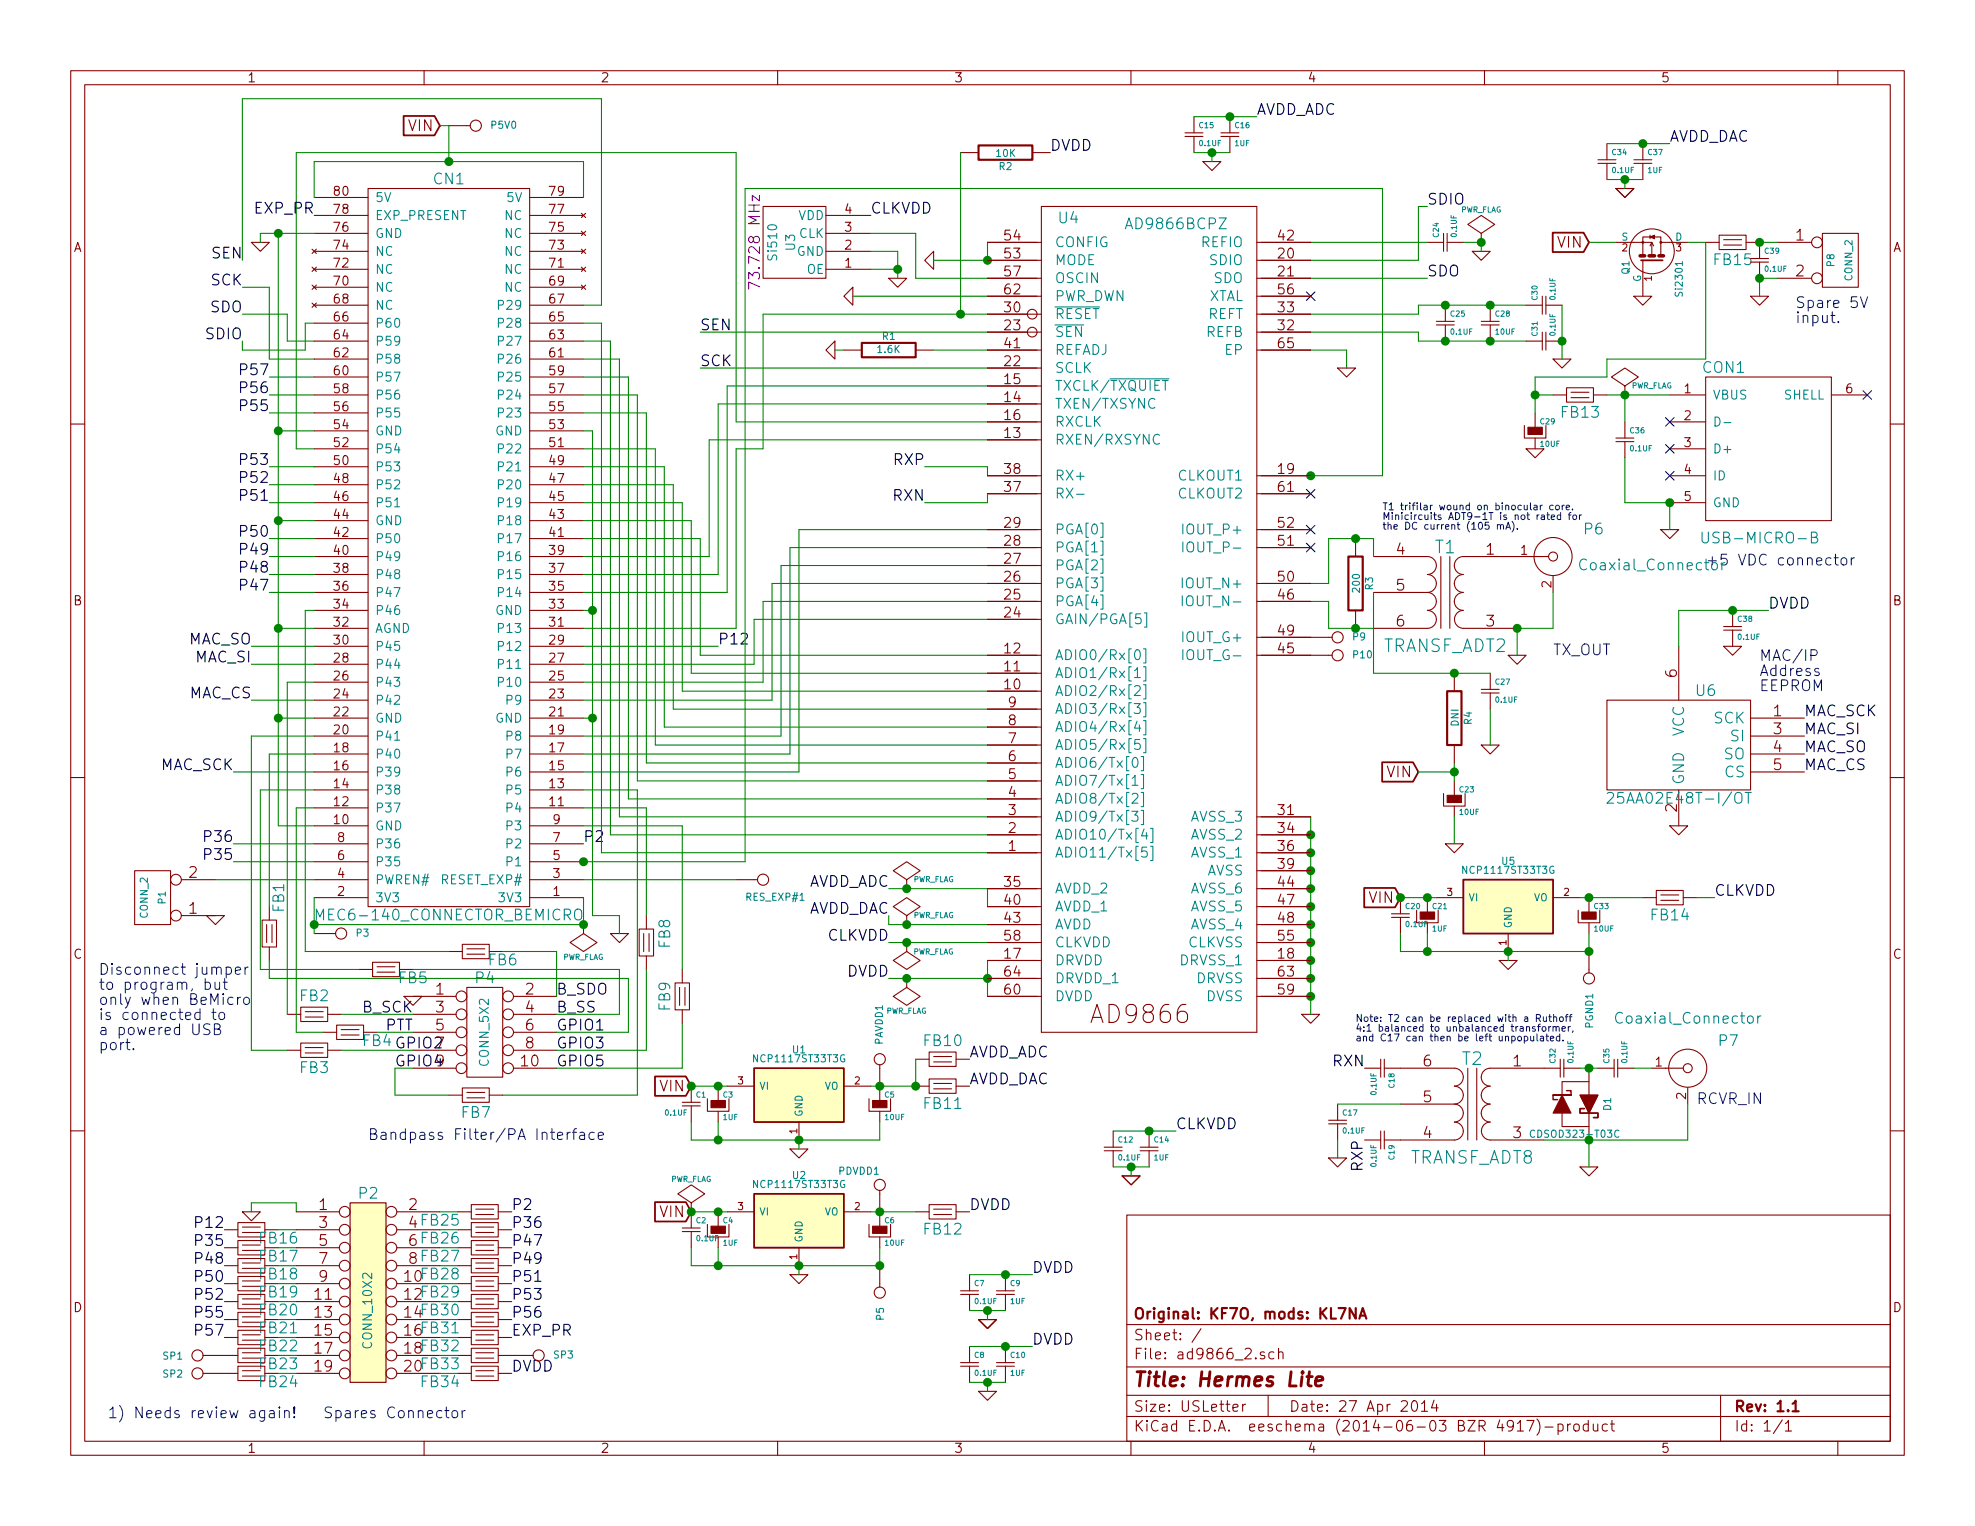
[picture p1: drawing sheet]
<svg xmlns="http://www.w3.org/2000/svg" width="279mm" height="216mm" viewBox="0 0 279 216" stroke-linecap="round" stroke-linejoin="round" font-family="sans-serif">
<defs><g id="words">
<text font-size="3.5" fill="#840000" x="154.8" y="144.8">AD9866</text>
<text font-size="2.8" fill="#840000" x="160.4" y="196.2">Title: Hermes Lite</text>
<g font-size="2.5" fill="#008484">
<text x="203" y="78.3">T1</text>
<text x="195.5" y="92.3">TRANSF_ADT2</text>
<text x="206.8" y="150.7">T2</text>
<text x="199.3" y="164.6">TRANSF_ADT8</text>
</g>
<g font-size="2.1">
<text x="177.8" y="16.3">AVDD_ADC</text>
<text x="148.6" y="21.3">DVDD</text>
<text x="236.2" y="20.1">AVDD_DAC</text>
<text x="201.9" y="29">SDIO</text>
<text x="36.1" y="30.2">EXP_PR</text>
<text x="123.2" y="30.2">CLKVDD</text>
<text x="29.8" y="40.4">SCK</text>
<text x="29.9" y="36.6">SEN</text>
<text x="201.9" y="39.1">SDO</text>
<text x="29.7" y="44.2">SDO</text>
<text x="99.1" y="46.7">SEN</text>
<text x="29.1" y="48">SDIO</text>
<text x="34.3" y="53.1">P57</text>
<text x="99.1" y="51.8">SCK</text>
<text x="34.3" y="58.2">P55</text>
<text x="34.3" y="55.6">P56</text>
<text x="34.3" y="65.8">P53</text>
<text x="126.4" y="65.8">RXP</text>
<text x="34.3" y="70.9">P51</text>
<text x="34.3" y="68.3">P52</text>
<text x="126.3" y="70.9">RXN</text>
<text x="34.3" y="75.9">P50</text>
<text x="34.3" y="83.6">P47</text>
<text x="34.3" y="81">P48</text>
<text x="34.3" y="78.5">P49</text>
<text x="250.2" y="86.1">DVDD</text>
<text x="26.5" y="91.2">MAC_SO</text>
<text x="27.5" y="93.7">MAC_SI</text>
<text x="101.6" y="91.2">P12</text>
<text x="26.6" y="98.8">MAC_CS</text>
<text x="255.3" y="101.3">MAC_SCK</text>
<text x="255.3" y="103.9">MAC_SI</text>
<text x="255.3" y="106.4">MAC_SO</text>
<text x="22.5" y="109">MAC_SCK</text>
<text x="255.3" y="109">MAC_CS</text>
<text x="29.2" y="119.1">P36</text>
<text x="82.5" y="119.1">P2</text>
<text x="29.2" y="121.7">P35</text>
<text x="113.9" y="125.5">AVDD_ADC</text>
<text x="113.9" y="129.3">AVDD_DAC</text>
<text x="242.6" y="126.7">CLKVDD</text>
<text x="116.9" y="133.1">CLKVDD</text>
<text x="51.2" y="143.3">B_SCK</text>
<text x="78.7" y="143.3">B_SS</text>
<text x="78.7" y="140.7">B_SDO</text>
<text x="119.7" y="138.2">DVDD</text>
<text x="54.4" y="145.8">PTT</text>
<text x="78.7" y="145.8">GPIO1</text>
<text x="78.7" y="148.3">GPIO3</text>
<text x="137.2" y="149.6">AVDD_ADC</text>
<text x="78.7" y="150.9">GPIO5</text>
<text x="137.2" y="153.4">AVDD_DAC</text>
<text x="188.6" y="150.9">RXN</text>
<text x="166.4" y="159.8">CLKVDD</text>
<text x="192.8" y="165.7" transform="rotate(-90 192.8 165.7)">RXP</text>
<text x="28" y="173.7">P12</text>
<text x="72.4" y="171.2">P2</text>
<text x="72.4" y="173.7">P36</text>
<text x="137.2" y="171.2">DVDD</text>
<text x="28" y="176.3">P35</text>
<text x="28" y="178.8">P48</text>
<text x="72.4" y="176.3">P47</text>
<text x="72.4" y="178.8">P49</text>
<text x="28" y="181.4">P50</text>
<text x="28" y="183.9">P52</text>
<text x="72.4" y="181.4">P51</text>
<text x="72.4" y="183.9">P53</text>
<text x="146" y="180.1">DVDD</text>
<text x="28" y="186.4">P55</text>
<text x="28" y="189">P57</text>
<text x="72.4" y="186.4">P56</text>
<text x="72.4" y="189">EXP_PR</text>
<text x="146" y="190.2">DVDD</text>
<text x="72.4" y="194.1">DVDD</text>
</g>
<g font-size="2.1" fill="#840000">
<text x="57.8" y="18.5">VIN</text>
<text x="220.3" y="35.1">VIN</text>
<text x="254.1" y="34">1</text>
<text x="254.1" y="39.1">2</text>
<text x="197.5" y="78.5">4</text>
<text x="197.5" y="83.6">5</text>
<text x="210.2" y="78.5">1</text>
<text x="197.5" y="88.6">6</text>
<text x="210.2" y="88.6">3</text>
<text x="237.2" y="95.8" transform="rotate(-90 237.2 95.8)">6</text>
<text x="250.9" y="101.3">1</text>
<text x="250.9" y="103.9">3</text>
<text x="250.9" y="106.4">4</text>
<text x="196.2" y="110">VIN</text>
<text x="250.9" y="109">5</text>
<text x="237.2" y="114.9" transform="rotate(-90 237.2 114.9)">2</text>
<text x="26.7" y="124.2">2</text>
<text x="26.7" y="129.3">1</text>
<text x="193.7" y="127.8">VIN</text>
<text x="61.6" y="140.7">1</text>
<text x="61.6" y="143.3">3</text>
<text x="74.3" y="140.7">2</text>
<text x="74.3" y="143.3">4</text>
<text x="61.6" y="145.8">5</text>
<text x="74.3" y="145.8">6</text>
<text x="74.3" y="148.3">8</text>
<text x="73.8" y="150.9">10</text>
<text x="93.3" y="154.4">VIN</text>
<text x="201.3" y="156">5</text>
<text x="201.3" y="150.9">6</text>
<text x="214" y="150.9">1</text>
<text x="201.3" y="161">4</text>
<text x="214" y="161">3</text>
<text x="45.1" y="171.2">1</text>
<text x="45.1" y="173.7">3</text>
<text x="57.8" y="171.2">2</text>
<text x="57.8" y="173.7">4 FB25</text>
<text x="93.3" y="172.2">VIN</text>
<text x="45.1" y="176.3">5</text>
<text x="45.1" y="178.8">7</text>
<text x="57.8" y="176.3">6 FB26</text>
<text x="57.8" y="178.8">8 FB27</text>
<text x="44.6" y="183.9">11</text>
<text x="45.1" y="181.4">9</text>
<text x="57.3" y="181.4">10FB28</text>
<text x="57.3" y="183.9">12FB29</text>
<text x="44.6" y="186.4">13</text>
<text x="44.6" y="189">15</text>
<text x="44.6" y="191.5">17</text>
<text x="57.3" y="186.4">14FB30</text>
<text x="57.3" y="189">16FB31</text>
<text x="160.4" y="189.6">Sheet: /</text>
<text x="160.4" y="186.6">Original: KF7O, mods: KL7NA</text>
<text x="44.6" y="194.1">19</text>
<text x="160.4" y="192.3">File: ad9866_2.sch</text>
<text x="160.4" y="202.5">KiCad E.D.A. eeschema (2014-06-03 BZR 4917)-product</text>
<text x="160.4" y="199.7">Size: USLetter</text>
<text x="182.4" y="199.7">Date: 27 Apr 2014</text>
<text x="245.4" y="199.7">Rev: 1.1</text>
<text x="245.4" y="202.5">Id: 1/1</text>
</g>
<g font-size="2.1" fill="#008484">
<text x="61.4" y="26.1">CN1</text>
<text x="149.8" y="31.6">U4</text>
<text x="159.6" y="32.4">AD9866BCPZ</text>
<text x="242.5" y="37.5">FB15</text>
<text x="240.9" y="52.8">CON1</text>
<text x="220.9" y="59.1">FB13</text>
<text x="224.1" y="75.6">P6</text>
<text x="241.7" y="76.9">USB-MICRO-B</text>
<text x="224" y="80.7">Coaxial_Connector</text>
<text x="241.3" y="80">+5 VDC connector</text>
<text x="240" y="98.5">U6</text>
<text x="238.3" y="104.3" transform="rotate(-90 238.3 104.3)">VCC</text>
<text x="242.4" y="102.4">SCK</text>
<text x="243.8" y="107.4">SO</text>
<text x="244.9" y="104.9">SI</text>
<text x="228.7" y="113.7">25AA02E48T-I/OT</text>
<text x="238.3" y="111" transform="rotate(-90 238.3 111)">GND</text>
<text x="243.9" y="110">CS</text>
<text x="40.2" y="129" transform="rotate(-90 40.2 129)">FB1</text>
<text x="45.4" y="130.2">MEC6-140_CONNECTOR_BEMICRO</text>
<text x="233.6" y="130.2">FB14</text>
<text x="69.1" y="136.6">FB6</text>
<text x="94.8" y="134.1" transform="rotate(-90 94.8 134.1)">FB8</text>
<text x="42.4" y="141.7">FB2</text>
<text x="56.4" y="139.1">FB5</text>
<text x="67.3" y="139.1">P4</text>
<text x="94.8" y="143" transform="rotate(-90 94.8 143)">FB9</text>
<text x="51.3" y="148">FB4 GPIO27</text>
<text x="130.8" y="148">FB10</text>
<text x="229.1" y="144.8">Coaxial_Connector</text>
<text x="243.2" y="148">P7</text>
<text x="42.4" y="151.8">FB3</text>
<text x="65.3" y="158.2">FB7</text>
<text x="130.8" y="156.9">FB11</text>
<text x="50.8" y="169.6">P2</text>
<text x="130.8" y="174.7">FB12</text>
<text x="36.8" y="181">FB18</text>
<text x="36.8" y="186.1">FB20</text>
<text x="36.8" y="193.7">FB23</text>
<text x="57.3" y="194.1">20FB33</text>
</g>
<text font-size="2.1" fill="#840084" x="107.5" y="40" transform="rotate(-90 107.5 40)">73.728 MHz</text>
<g font-size="2.1" fill="#0000c2">
<text x="254" y="43.6">Spare 5V</text>
<text x="254" y="45.7">input.</text>
<text x="219.7" y="92.7">TX_OUT</text>
<text x="248.9" y="93.5">MAC/IP</text>
<text x="248.9" y="95.7">Address</text>
<text x="248.9" y="97.8">EEPROM</text>
<text x="14" y="137.9">Disconnect jumper</text>
<text x="14" y="140.1">to program, but</text>
<text x="14" y="142.2">only when BeMicro</text>
<text x="14" y="144.3">is connected to</text>
<text x="14" y="146.5">a powered USB</text>
<text x="14" y="148.6">port.</text>
<text x="52.1" y="161.3">Bandpass Filter/PA Interface</text>
<text x="240" y="156.2">RCVR_IN</text>
<text x="15.2" y="200.7">1) Needs review again!</text>
<text x="45.7" y="200.7">Spares Connector</text>
</g>
<g font-size="2.1" fill="#008400">
<text x="55.9" y="150.9">GPIO49</text>
<text x="36.8" y="175.9">FB16</text>
<text x="36.8" y="178.5">FB17</text>
<text x="36.8" y="183.6">FB19</text>
<text x="36.8" y="188.6">FB21</text>
<text x="36.8" y="191.2">FB22</text>
<text x="57.3" y="191.5">18FB32</text>
<text x="36.8" y="196.3">FB24</text>
<text x="59.6" y="196.3">FB34</text>
</g>
<g font-size="1.9" fill="#840000">
<text x="142.1" y="34">54</text>
<text x="180.8" y="34">42</text>
<text x="142.1" y="41.7">62</text>
<text x="142.1" y="36.6">53</text>
<text x="142.1" y="39.1">57</text>
<text x="180.8" y="36.6">20</text>
<text x="180.8" y="39.1">21</text>
<text x="180.8" y="41.7">56</text>
<text x="142.1" y="44.2">30</text>
<text x="142.1" y="46.7">23</text>
<text x="180.8" y="46.7">32</text>
<text x="180.8" y="44.2">33</text>
<text x="142.1" y="49.3">41</text>
<text x="142.1" y="51.8">22</text>
<text x="180.8" y="49.3">65</text>
<text x="142.1" y="56.9">14</text>
<text x="142.1" y="54.4">15</text>
<text x="142.1" y="59.4">16</text>
<text x="142.1" y="62">13</text>
<text x="142.1" y="69.6">37</text>
<text x="142.1" y="67.1">38</text>
<text x="180.8" y="69.6">61</text>
<text x="180.8" y="67.1">19</text>
<text x="142.1" y="77.2">28</text>
<text x="142.1" y="74.7">29</text>
<text x="180.8" y="77.2">51</text>
<text x="180.8" y="74.7">52</text>
<text x="142.1" y="82.3">26</text>
<text x="142.1" y="79.8">27</text>
<text x="180.8" y="82.3">50</text>
<text x="142.1" y="87.4">24</text>
<text x="142.1" y="84.8">25</text>
<text x="180.8" y="84.8">46</text>
<text x="180.8" y="89.9">49</text>
<text x="142.1" y="95">11</text>
<text x="142.1" y="92.5">12</text>
<text x="180.8" y="92.5">45</text>
<text x="142.1" y="97.5">10</text>
<text x="142.7" y="100.1">9</text>
<text x="142.7" y="107.7">6</text>
<text x="142.7" y="105.2">7</text>
<text x="142.7" y="102.6">8</text>
<text x="142.7" y="112.8">4</text>
<text x="142.7" y="110.2">5</text>
<text x="142.7" y="117.9">2</text>
<text x="142.7" y="115.3">3</text>
<text x="180.8" y="115.3">31</text>
<text x="180.8" y="117.9">34</text>
<text x="142.1" y="125.5">35</text>
<text x="142.7" y="120.4">1</text>
<text x="180.8" y="125.5">44</text>
<text x="180.8" y="120.4">36</text>
<text x="180.8" y="122.9">39</text>
<text x="142.1" y="128">40</text>
<text x="142.1" y="130.6">43</text>
<text x="180.8" y="128">47</text>
<text x="180.8" y="130.6">48</text>
<text x="142.1" y="135.6">17</text>
<text x="142.1" y="133.1">58</text>
<text x="180.8" y="133.1">55</text>
<text x="180.8" y="135.6">18</text>
<text x="142.1" y="140.7">60</text>
<text x="142.1" y="138.2">64</text>
<text x="180.8" y="138.2">63</text>
<text x="180.8" y="140.7">59</text>
</g>
<g font-size="1.9" fill="#008484">
<text x="149.3" y="35">CONFIG</text>
<text x="169.9" y="35">REFIO</text>
<text x="149.3" y="37.5">MODE</text>
<text x="149.3" y="40.1">OSCIN</text>
<text x="171.1" y="37.5">SDIO</text>
<text x="171.7" y="40.1">SDO</text>
<text x="149.3" y="45.1">RESET</text>
<text x="149.3" y="42.6">PWR_DWN</text>
<text x="149.3" y="47.7">SEN</text>
<text x="170.6" y="47.7">REFB</text>
<text x="170.8" y="45.1">REFT</text>
<text x="170.8" y="42.6">XTAL</text>
<text x="149.3" y="50.2">REFADJ</text>
<text x="149.3" y="52.8">SCLK</text>
<text x="173.3" y="50.2">EP</text>
<text x="149.3" y="57.8">TXEN/TXSYNC</text>
<text x="149.3" y="55.3">TXCLK/TXQUIET</text>
<text x="149.3" y="62.9">RXEN/RXSYNC</text>
<text x="149.3" y="60.4">RXCLK</text>
<text x="149.3" y="70.5">RX-</text>
<text x="149.3" y="68">RX+</text>
<text x="166.7" y="70.5">CLKOUT2</text>
<text x="166.7" y="68">CLKOUT1</text>
<text x="149.3" y="75.6">PGA[0]</text>
<text x="167.7" y="75.6">IOUT_P+</text>
<text x="149.3" y="83.2">PGA[3]</text>
<text x="149.3" y="80.7">PGA[2]</text>
<text x="149.3" y="78.2">PGA[1]</text>
<text x="167.6" y="83.2">IOUT_N+</text>
<text x="168.2" y="78.2">IOUT_P-</text>
<text x="149.3" y="88.3">GAIN/PGA[5]</text>
<text x="149.3" y="85.8">PGA[4]</text>
<text x="168.1" y="85.8">IOUT_N-</text>
<text x="149.3" y="95.9">ADIO1/Rx[1]</text>
<text x="149.3" y="93.4">ADIO0/Rx[0]</text>
<text x="167.5" y="90.9">IOUT_G+</text>
<text x="168" y="93.4">IOUT_G-</text>
<text x="149.3" y="101">ADIO3/Rx[3]</text>
<text x="149.3" y="98.5">ADIO2/Rx[2]</text>
<text x="149.3" y="106.1">ADIO5/Rx[5]</text>
<text x="149.3" y="103.6">ADIO4/Rx[4]</text>
<text x="149.3" y="113.7">ADIO8/Tx[2]</text>
<text x="149.3" y="111.2">ADIO7/Tx[1]</text>
<text x="149.3" y="108.6">ADIO6/Tx[0]</text>
<text x="149.3" y="118.8">ADIO10/Tx[4]</text>
<text x="149.3" y="116.3">ADIO9/Tx[3]</text>
<text x="168.4" y="116.3">AVSS_3</text>
<text x="168.4" y="118.8">AVSS_2</text>
<text x="149.3" y="121.3">ADIO11/Tx[5]</text>
<text x="168.4" y="121.3">AVSS_1</text>
<text x="170.6" y="123.9">AVSS</text>
<text x="149.3" y="129">AVDD_1</text>
<text x="149.3" y="131.5">AVDD</text>
<text x="149.3" y="126.4">AVDD_2</text>
<text x="168.4" y="126.4">AVSS_6</text>
<text x="168.4" y="129">AVSS_5</text>
<text x="168.4" y="131.5">AVSS_4</text>
<text x="149.3" y="136.6">DRVDD</text>
<text x="149.3" y="134">CLKVDD</text>
<text x="167" y="136.6">DRVSS_1</text>
<text x="168" y="134">CLKVSS</text>
<text x="149.3" y="141.7">DVDD</text>
<text x="149.3" y="139.1">DRVDD_1</text>
<text x="169.2" y="139.1">DRVSS</text>
<text x="170.6" y="141.7">DVSS</text>
</g>
<g font-size="1.8" fill="#840000">
<text x="35" y="11.6">1</text>
<text x="85" y="11.6">2</text>
<text x="135" y="11.6">3</text>
<text x="185" y="11.6">4</text>
<text x="235" y="11.6">5</text>
<text x="47.3" y="27.7">80</text>
<text x="77.8" y="27.7">79</text>
<text x="10.4" y="35.6">A</text>
<text x="47.3" y="35.3">74</text>
<text x="47.3" y="32.8">76</text>
<text x="47.3" y="30.2">78</text>
<text x="77.8" y="35.3">73</text>
<text x="77.8" y="32.8">75</text>
<text x="77.8" y="30.2">77</text>
<text x="119.5" y="35.3">2</text>
<text x="119.5" y="32.8">3</text>
<text x="119.5" y="30.2">4</text>
<text x="267.8" y="35.6">A</text>
<text x="47.3" y="40.4">70</text>
<text x="47.3" y="37.8">72</text>
<text x="77.8" y="37.8">71</text>
<text x="77.8" y="40.4">69</text>
<text x="119.5" y="37.8">1</text>
<text x="47.3" y="45.5">66</text>
<text x="47.3" y="42.9">68</text>
<text x="77.8" y="45.5">65</text>
<text x="77.8" y="42.9">67</text>
<text x="47.3" y="53.1">60</text>
<text x="47.3" y="50.5">62</text>
<text x="47.3" y="48">64</text>
<text x="77.8" y="50.5">61</text>
<text x="77.8" y="48">63</text>
<text x="77.8" y="53.1">59</text>
<text x="47.3" y="58.2">56</text>
<text x="47.3" y="55.6">58</text>
<text x="77.8" y="58.2">55</text>
<text x="77.8" y="55.6">57</text>
<text x="238.3" y="55.6">1</text>
<text x="238.3" y="59.4">2</text>
<text x="261.1" y="55.6">6</text>
<text x="47.3" y="65.8">50</text>
<text x="47.3" y="63.2">52</text>
<text x="47.3" y="60.7">54</text>
<text x="77.8" y="63.2">51</text>
<text x="77.8" y="60.7">53</text>
<text x="77.8" y="65.8">49</text>
<text x="238.3" y="63.2">3</text>
<text x="47.3" y="70.9">46</text>
<text x="47.3" y="68.3">48</text>
<text x="77.8" y="70.9">45</text>
<text x="77.8" y="68.3">47</text>
<text x="238.3" y="67.1">4</text>
<text x="238.3" y="70.9">5</text>
<text x="47.3" y="75.9">42</text>
<text x="47.3" y="73.4">44</text>
<text x="77.8" y="75.9">41</text>
<text x="77.8" y="73.4">43</text>
<text x="47.3" y="78.5">40</text>
<text x="47.3" y="83.6">36</text>
<text x="47.3" y="81">38</text>
<text x="77.8" y="83.6">35</text>
<text x="77.8" y="81">37</text>
<text x="77.8" y="78.5">39</text>
<text x="215.1" y="78.5">1</text>
<text x="219.5" y="83.1" transform="rotate(-90 219.5 83.1)">2</text>
<text x="10.4" y="85.6">B</text>
<text x="47.3" y="88.6">32</text>
<text x="47.3" y="86.1">34</text>
<text x="77.8" y="88.6">31</text>
<text x="77.8" y="86.1">33</text>
<text x="267.8" y="85.6">B</text>
<text x="47.3" y="91.2">30</text>
<text x="47.3" y="93.7">28</text>
<text x="77.8" y="93.7">27</text>
<text x="77.8" y="91.2">29</text>
<text x="47.3" y="101.3">22</text>
<text x="47.3" y="98.8">24</text>
<text x="47.3" y="96.3">26</text>
<text x="77.8" y="101.3">21</text>
<text x="77.8" y="98.8">23</text>
<text x="77.8" y="96.3">25</text>
<text x="47.3" y="103.9">20</text>
<text x="47.3" y="106.4">18</text>
<text x="77.8" y="106.4">17</text>
<text x="77.8" y="103.9">19</text>
<text x="47.3" y="111.5">14</text>
<text x="47.3" y="109">16</text>
<text x="77.8" y="111.5">13</text>
<text x="77.8" y="109">15</text>
<text x="47.3" y="116.6">10</text>
<text x="47.3" y="114">12</text>
<text x="47.8" y="119.1">8</text>
<text x="77.8" y="114">11</text>
<text x="78.3" y="119.1">7</text>
<text x="78.3" y="116.6">9</text>
<text x="47.8" y="124.2">4</text>
<text x="47.8" y="121.7">6</text>
<text x="78.3" y="124.2">3</text>
<text x="78.3" y="121.7">5</text>
<text x="47.8" y="126.7">2</text>
<text x="78.3" y="126.7">1</text>
<text x="10.4" y="135.6">C</text>
<text x="267.8" y="135.6">C</text>
<text x="234.2" y="150.9">1</text>
<text x="238.5" y="155.5" transform="rotate(-90 238.5 155.5)">2</text>
<text x="10.4" y="185.6">D</text>
<text x="267.8" y="185.6">D</text>
<text x="35" y="205.5">1</text>
<text x="85" y="205.5">2</text>
<text x="135" y="205.5">3</text>
<text x="185" y="205.5">4</text>
<text x="235" y="205.5">5</text>
</g>
<g font-size="1.8" fill="#008484">
<text x="53.1" y="28.6">5V</text>
<text x="71.8" y="28.6">5V</text>
<text x="53.1" y="33.7">GND</text>
<text x="53.1" y="31.1">EXP_PRESENT</text>
<text x="71.3" y="33.7">NC</text>
<text x="71.3" y="31.1">NC</text>
<text x="112.5" y="35.4" transform="rotate(-90 112.5 35.4)">U3</text>
<text x="112.9" y="31.1">VDD</text>
<text x="113" y="33.7">CLK</text>
<text x="53.1" y="41.3">NC</text>
<text x="53.1" y="38.7">NC</text>
<text x="53.1" y="36.2">NC</text>
<text x="71.3" y="38.7">NC</text>
<text x="71.3" y="36.2">NC</text>
<text x="71.3" y="41.3">NC</text>
<text x="109.9" y="36.6" transform="rotate(-90 109.9 36.6)">Si510</text>
<text x="112.6" y="36.2">GND</text>
<text x="114" y="38.7">OE</text>
<text x="53.1" y="46.4">P60</text>
<text x="53.1" y="43.8">NC</text>
<text x="70.8" y="46.4">P28</text>
<text x="70.8" y="43.8">P29</text>
<text x="53.1" y="54">P57</text>
<text x="53.1" y="51.4">P58</text>
<text x="53.1" y="48.9">P59</text>
<text x="70.8" y="51.4">P26</text>
<text x="70.8" y="48.9">P27</text>
<text x="70.8" y="54">P25</text>
<text x="53.1" y="59.1">P55</text>
<text x="53.1" y="56.5">P56</text>
<text x="70.8" y="59.1">P23</text>
<text x="70.8" y="56.5">P24</text>
<text x="242.3" y="56.5">VBUS</text>
<text x="252.3" y="56.5">SHELL</text>
<text x="53.1" y="64.1">P54</text>
<text x="53.1" y="61.6">GND</text>
<text x="70" y="61.6">GND</text>
<text x="70.8" y="64.1">P22</text>
<text x="242.3" y="64.1">D+</text>
<text x="53.1" y="66.7">P53</text>
<text x="53.1" y="71.8">P51</text>
<text x="53.1" y="69.2">P52</text>
<text x="70.8" y="71.8">P19</text>
<text x="70.8" y="69.2">P20</text>
<text x="70.8" y="66.7">P21</text>
<text x="242.3" y="67.9">ID</text>
<text x="242.3" y="71.8">GND</text>
<text x="53.1" y="76.8">P50</text>
<text x="53.1" y="74.3">GND</text>
<text x="70.8" y="76.8">P17</text>
<text x="70.8" y="74.3">P18</text>
<text x="53.1" y="79.4">P49</text>
<text x="53.1" y="81.9">P48</text>
<text x="70.8" y="81.9">P15</text>
<text x="70.8" y="79.4">P16</text>
<text x="53.1" y="89.5">AGND</text>
<text x="53.1" y="87">P46</text>
<text x="53.1" y="84.5">P47</text>
<text x="70" y="87">GND</text>
<text x="70.8" y="89.5">P13</text>
<text x="70.8" y="84.5">P14</text>
<text x="53.1" y="92.1">P45</text>
<text x="53.1" y="94.6">P44</text>
<text x="70.8" y="94.6">P11</text>
<text x="70.8" y="92.1">P12</text>
<text x="53.1" y="99.7">P42</text>
<text x="53.1" y="97.2">P43</text>
<text x="70.8" y="97.2">P10</text>
<text x="71.8" y="99.7">P9</text>
<text x="53.1" y="104.8">P41</text>
<text x="53.1" y="102.2">GND</text>
<text x="53.1" y="107.3">P40</text>
<text x="70" y="102.2">GND</text>
<text x="71.8" y="107.3">P7</text>
<text x="71.8" y="104.8">P8</text>
<text x="53.1" y="112.4">P38</text>
<text x="53.1" y="109.9">P39</text>
<text x="71.8" y="112.4">P5</text>
<text x="71.8" y="109.9">P6</text>
<text x="53.1" y="117.5">GND</text>
<text x="53.1" y="114.9">P37</text>
<text x="71.8" y="117.5">P3</text>
<text x="71.8" y="114.9">P4</text>
<text x="53.1" y="125.1">PWREN#</text>
<text x="53.1" y="122.6">P35</text>
<text x="53.1" y="120">P36</text>
<text x="62.5" y="125.1">RESET_EXP#</text>
<text x="71.8" y="122.6">P1</text>
<text x="71.8" y="120">P2</text>
<text x="53.1" y="127.6">3V3</text>
<text x="70.8" y="127.6">3V3</text>
<text x="69.1" y="150.7" transform="rotate(-90 69.1 150.7)">CONN_5X2</text>
<text x="52.6" y="190.6" transform="rotate(-90 52.6 190.6)">CONN_10X2</text>
</g>
<g font-size="1.4" fill="#008484">
<text x="69.5" y="18.2">P5V0</text>
<text x="141" y="22.2">10K</text>
<text x="141.4" y="24.1">R2</text>
<text x="229.4" y="34">S</text>
<text x="237" y="34">D</text>
<text x="230.5" y="38.8" transform="rotate(-90 230.5 38.8)">Q1</text>
<text x="232.2" y="39.9" transform="rotate(-90 232.2 39.9)">G</text>
<text x="238" y="41.7" transform="rotate(-90 238 41.7)">Si2301</text>
<text x="259.5" y="37.7" transform="rotate(-90 259.5 37.7)">P8</text>
<text x="262.1" y="39.7" transform="rotate(-90 262.1 39.7)">CONN_2</text>
<text x="124.2" y="49.9">1.6K</text>
<text x="124.8" y="48.1">R1</text>
<text x="192.4" y="83.7" transform="rotate(-90 192.4 83.7)">200</text>
<text x="194.2" y="83.4" transform="rotate(-90 194.2 83.4)">R3</text>
<text x="191.4" y="90.6">P9</text>
<text x="191.5" y="93.1">P10</text>
<text x="206.3" y="102.8" transform="rotate(-90 206.3 102.8)">DNI</text>
<text x="208.2" y="102.5" transform="rotate(-90 208.2 102.5)">R4</text>
<text x="207.2" y="123.6">NCP1117ST33T3G</text>
<text x="212.5" y="122.4">U5</text>
<text x="20.9" y="129.9" transform="rotate(-90 20.9 129.9)">CONN_2</text>
<text x="23.4" y="127.9" transform="rotate(-90 23.4 127.9)">P1</text>
<text x="105.6" y="127.4">RES_EXP#1</text>
<text x="207.8" y="127.5">VI</text>
<text x="213.9" y="131.3" transform="rotate(-90 213.9 131.3)">GND</text>
<text x="216.9" y="127.5">VO</text>
<text x="50.4" y="132.5">P3</text>
<text x="112.1" y="149">U1</text>
<text x="124.9" y="147.8" transform="rotate(-90 124.9 147.8)">PAVDD1</text>
<text x="225.4" y="145.4" transform="rotate(-90 225.4 145.4)">PGND1</text>
<text x="106.9" y="150.3">NCP1117ST33T3G</text>
<text x="107.4" y="154.2">VI</text>
<text x="116.6" y="154.2">VO</text>
<text x="113.5" y="158" transform="rotate(-90 113.5 158)">GND</text>
<text x="217.1" y="161">CDSOD323-T03C</text>
<text x="227.9" y="157.1" transform="rotate(-90 227.9 157.1)">D1</text>
<text x="112.1" y="166.8">U2</text>
<text x="118.6" y="166.2">PDVDD1</text>
<text x="106.9" y="168.1">NCP1117ST33T3G</text>
<text x="107.4" y="172">VI</text>
<text x="116.6" y="172">VO</text>
<text x="113.5" y="175.8" transform="rotate(-90 113.5 175.8)">GND</text>
<text x="125" y="186.8" transform="rotate(-90 125 186.8)">P5</text>
<text x="23.1" y="192.4">SP1</text>
<text x="23.1" y="194.9">SP2</text>
<text x="78.4" y="192.2">SP3</text>
</g>
<g font-size="1.4" fill="#840000">
<text x="229.5" y="35.6">2</text>
<text x="237.1" y="35.6">3</text>
<text x="233.7" y="39.8" transform="rotate(-90 233.7 39.8)">1</text>
<text x="204.7" y="126.7">3</text>
<text x="221.2" y="126.7">2</text>
<text x="213.1" y="133.7" transform="rotate(-90 213.1 133.7)">1</text>
<text x="104.4" y="153.4">3</text>
<text x="120.9" y="153.4">2</text>
<text x="112.8" y="160.4" transform="rotate(-90 112.8 160.4)">1</text>
<text x="104.4" y="171.2">3</text>
<text x="120.9" y="171.2">2</text>
<text x="112.8" y="178.2" transform="rotate(-90 112.8 178.2)">1</text>
</g>
<g font-size="1.4" fill="#0000c2">
<text x="195.6" y="72.2">T1 trifilar wound on binocular core.</text>
<text x="195.6" y="73.6">Minicircuits ADT9-1T is not rated for</text>
<text x="195.6" y="74.9">the DC current (105 mA).</text>
<text x="191.8" y="144.6">Note: T2 can be replaced with a Ruthoff</text>
<text x="191.8" y="145.9">4:1 balanced to unbalanced transformer,</text>
<text x="191.8" y="147.3">and C17 can then be left unpopulated.</text>
</g>
<g font-size="1.1" fill="#008484">
<text x="169.7" y="18.1">C15</text>
<text x="169.7" y="20.7">0.1UF</text>
<text x="174.7" y="20.7">1UF</text>
<text x="174.8" y="18.1">C16</text>
<text x="228.1" y="21.9">C34</text>
<text x="233.2" y="21.9">C37</text>
<text x="228.1" y="24.5">0.1UF</text>
<text x="233.1" y="24.5">1UF</text>
<text x="203.5" y="33.5" transform="rotate(-90 203.5 33.5)">C24</text>
<text x="206.1" y="33.5" transform="rotate(-90 206.1 33.5)">0.1UF</text>
<text x="206.6" y="30">PWR_FLAG</text>
<text x="249.7" y="35.9">C39</text>
<text x="249.7" y="38.4">0.1UF</text>
<text x="205.3" y="44.8">C25</text>
<text x="205.3" y="47.3">0.1UF</text>
<text x="211.6" y="44.8">C28</text>
<text x="211.6" y="47.3">10UF</text>
<text x="217.5" y="47.5" transform="rotate(-90 217.5 47.5)">C31</text>
<text x="217.5" y="42.4" transform="rotate(-90 217.5 42.4)">C30</text>
<text x="220" y="47.4" transform="rotate(-90 220 47.4)">0.1UF</text>
<text x="220" y="42.3" transform="rotate(-90 220 42.3)">0.1UF</text>
<text x="230.7" y="54.9">PWR_FLAG</text>
<text x="218" y="60">C29</text>
<text x="218" y="63.2">10UF</text>
<text x="230.7" y="61.3">C36</text>
<text x="230.7" y="63.8">0.1UF</text>
<text x="245.9" y="88">C38</text>
<text x="245.9" y="90.5">0.1UF</text>
<text x="211.6" y="96.9">C27</text>
<text x="211.6" y="99.4">0.1UF</text>
<text x="206.5" y="112.1">C23</text>
<text x="206.5" y="115.3">10UF</text>
<text x="129.1" y="124.8">PWR_FLAG</text>
<text x="129.1" y="129.9">PWR_FLAG</text>
<text x="198.9" y="128.6">C20</text>
<text x="198.9" y="131.1">0.1UF</text>
<text x="202.7" y="131.8">1UF</text>
<text x="202.7" y="128.6">C21</text>
<text x="225.6" y="128.6">C33</text>
<text x="225.6" y="131.8">10UF</text>
<text x="79.6" y="135.8">PWR_FLAG</text>
<text x="129.1" y="135">PWR_FLAG</text>
<text x="125.3" y="143.4">PWR_FLAG</text>
<text x="98.5" y="155.3">C1</text>
<text x="102.3" y="155.3">C3</text>
<text x="125.2" y="155.3">C5</text>
<text x="194.7" y="154.8" transform="rotate(-90 194.7 154.8)">0.1UF</text>
<text x="197.3" y="153.8" transform="rotate(-90 197.3 153.8)">C18</text>
<text x="220" y="150.3" transform="rotate(-90 220 150.3)">C32</text>
<text x="222.6" y="150.3" transform="rotate(-90 222.6 150.3)">0.1UF</text>
<text x="227.7" y="150.3" transform="rotate(-90 227.7 150.3)">C35</text>
<text x="230.2" y="150.3" transform="rotate(-90 230.2 150.3)">0.1UF</text>
<text x="94.2" y="157.8">0.1UF</text>
<text x="102.3" y="158.4">1UF</text>
<text x="125.2" y="158.4">10UF</text>
<text x="158.3" y="161.6">C12</text>
<text x="163.3" y="161.6">C14</text>
<text x="190" y="157.8">C17</text>
<text x="190" y="160.4">0.1UF</text>
<text x="94.8" y="167.2">PWR_FLAG</text>
<text x="158.3" y="164.2">0.1UF</text>
<text x="163.3" y="164.2">1UF</text>
<text x="194.7" y="165" transform="rotate(-90 194.7 165)">0.1UF</text>
<text x="197.3" y="164" transform="rotate(-90 197.3 164)">C19</text>
<text x="98.5" y="173.1">C2</text>
<text x="102.3" y="173.1">C4</text>
<text x="125.2" y="173.1">C6</text>
<text x="98.6" y="175.6">0.1UF</text>
<text x="102.3" y="176.2">1UF</text>
<text x="125.2" y="176.2">10UF</text>
<text x="137.9" y="181.9">C7</text>
<text x="138" y="184.5">0.1UF</text>
<text x="143" y="181.9">C9</text>
<text x="143" y="184.5">1UF</text>
<text x="137.9" y="192.1">C8</text>
<text x="138" y="194.6">0.1UF</text>
<text x="143" y="194.6">1UF</text>
<text x="143" y="192.1">C10</text>
</g>
</g></defs>
<g fill="none" stroke="#840000" stroke-width=".15">
<path d="M10 10h259.4v195.9h-259.4zM12 12h255.4v191.9h-255.4zM60 10v2M63.5 17.8h3M110 10v2M160 10v2M167.6 19.3h2.6M167.6 18.8h2.6M168.9 16.5v2.3M168.9 19.3v2.3M172.7 19.3h2.6M172.7 18.8h2.6"/>
<path d="M174 16.5v2.3M174 19.3v2.3M210 10v2M260 10v2M35.6 34.3h2.5l-1.3 1.3zM44.1 37.8l.7 .6M44.1 35.3l.7 .6M44.4 38.1h7.7M44.4 35.6h7.7M44.4 33h7.7M44.4 30.5h7.7M44.4 27.9h7.7"/>
<path d="M44.8 37.8l-.7 .6M44.8 35.3l-.7 .6M52.1 26.7h22.8v101.6h-22.8zM74.9 38.1h7.6M74.9 35.6h7.6M74.9 33h7.6M74.9 30.5h7.6M74.9 27.9h7.6M82.2 37.8l.7 .6M82.2 35.3l.7 .6M82.2 32.7l.7 .6M82.2 30.2l.7 .6"/>
<path d="M82.9 37.8l-.7 .6M82.9 35.3l-.7 .6M82.9 32.7l-.7 .6M82.9 30.2l-.7 .6M107.9 29.2h8.9v10.2h-8.9zM116.8 38.1h6.4M116.8 35.6h6.4M116.8 33h6.4M116.8 30.5h6.4M125.7 39.4h2.6l-1.3 1.2zM130.8 36.8l1.3-1.2v2.5zM135.9 21.6h2.5"/>
<path d="M139.7 34.3h7.6M139.7 39.4h7.6M139.7 36.8h7.6M146 21.6h2.6M147.3 29.2h30.5v116.9h-30.5zM170.2 22.9h2.5l-1.3 1.2zM177.8 34.3h7.6M177.8 39.4h7.6M177.8 36.8h7.6M201.9 34.3h2.3M204.2 33v2.6M204.7 33v2.6"/>
<path d="M204.7 34.3h2.3M208.3 35.6h2.5l-1.3 1.2zM209.5 34.3h.1M209.5 33l2-1.2-2-1.3-1.9 1.3 1.9 1.2v1.3M226.1 23.1h2.5M226.1 22.6h2.5M227.3 20.3v2.3M227.3 23.1v2.3M228.6 26.7h2.5l-1.2 1.2zM228.6 34.3h3.8v1.8M231.1 23.1h2.6M231.1 22.6h2.6"/>
<path d="M232.4 20.3v2.3M232.4 23.1v2.3M232.4 36.8v5.1M233.4 34.8l.3-.5 .2 .5M233.4 33.3v.5M234.9 34.3v-.8h-2.5v.8h1.3v1.8M238.8 34.3h-3.9v1.8M241.3 34.3h1.9M243.2 33.3h3.8v2h-3.8zM243.8 34.7h2.6M243.8 33.9h2.6M247 34.3h1.9v2.3"/>
<path d="M247.6 37.1h2.6M247.6 36.6h2.6M248.9 37.1v2.3M251.5 34.3h4.8M251.5 39.4h4.8M257.8 33h5.1v7.6h-5.1zM10 60h2M44.1 40.3l.7 .6M44.1 42.9l.7 .6M44.4 43.2h7.7M44.4 48.3h7.7M44.4 55.9h7.7"/>
<path d="M44.4 53.3h7.7M44.4 40.6h7.7M44.4 50.8h7.7M44.4 58.4h7.7M44.4 45.7h7.7M44.8 40.3l-.7 .6M44.8 42.9l-.7 .6M74.9 43.2h7.6M74.9 48.3h7.6M74.9 55.9h7.6M74.9 53.3h7.6M74.9 40.6h7.6"/>
<path d="M74.9 50.8h7.6M74.9 58.4h7.6M74.9 45.7h7.6M82.2 40.3l.7 .6M82.9 40.3l-.7 .6M118.1 48.3v2.5l-1.3-1.3zM119.4 41.9l1.2-1.3v2.6zM119.4 49.5h2.5M129.5 49.5h2.6M139.7 49.5h7.6M139.7 59.7h7.6M139.7 57.2h7.6"/>
<path d="M139.7 54.6h7.6M139.7 52.1h7.6M139.7 47h7.6M139.7 44.5h7.6M139.7 41.9h7.6M177.8 49.5h7.6M177.8 47h7.6M177.8 44.5h7.6M177.8 41.9h7.6M189.2 52.1h2.6l-1.3 1.2zM203.2 46h2.5M203.2 45.5h2.5"/>
<path d="M204.5 43.2v2.3M204.5 46v2.3M209.5 46h2.6M209.5 45.5h2.6M210.8 43.2v2.3M210.8 46v2.3M215.9 43.2h2.3M215.9 48.3h2.3M217.2 58.4v2.1M218.2 41.9v2.6M218.2 47v2.5M218.7 41.9v2.6"/>
<path d="M218.7 47v2.5M218.7 43.2h2.3M218.7 48.3h2.3M219.7 50.8h2.5l-1.2 1.3zM219.7 55.9h1.9M221.6 54.9h3.8v2h-3.8zM222.2 56.3h2.6M222.2 55.5h2.6M225.4 55.9h1.9M229.9 55.9h.1M229.9 54.6l1.9-1.3-1.9-1.2-1.9 1.2 1.9 1.3v1.3M229.9 59.7v2.3"/>
<path d="M231.1 41.9h2.6l-1.3 1.3zM236.2 55.9h5.1M236.2 59.7h5.1M241.3 53.3h17.8v20.4h-17.8zM247.6 41.9h2.6l-1.3 1.3zM259.1 55.9h5.1M267.4 60h2M44.4 78.7h7.7M44.4 63.5h7.7M44.4 71.1h7.7M44.4 66h7.7M44.4 76.2h7.7"/>
<path d="M44.4 73.7h7.7M44.4 61h7.7M44.4 68.6h7.7M74.9 78.7h7.6M74.9 63.5h7.6M74.9 71.1h7.6M74.9 66h7.6M74.9 76.2h7.6M74.9 73.7h7.6M74.9 61h7.6M74.9 68.6h7.6M139.7 67.3h7.6"/>
<path d="M139.7 77.5h7.6M139.7 74.9h7.6M139.7 69.9h7.6M139.7 62.2h7.6M177.8 67.3h7.6M177.8 77.5h7.6M177.8 74.9h7.6M177.8 69.9h7.6M191.8 76.2v2.5M194.3 78.7h7.6a1.27 1.27 0 0 1 1.3 1.3 1.27 1.27 0 0 1-1.3 1.3 1.27 1.27 0 0 1 1.3 1.3 1.27 1.27 0 0 1-1.3 1.2M203.8 78.7v10.2M205.1 78.7v10.2"/>
<path d="M215.6 60.2v1.8h3.1v-1.8M215.9 63.5h2.5l-1.2 1.3zM217.2 62v1.5M219.1 78.7h-12.1a1.27 1.27 0 0 0-1.3 1.3 1.27 1.27 0 0 0 1.3 1.3 1.27 1.27 0 0 0-1.3 1.3 1.27 1.27 0 0 0 1.3 1.2 1.27 1.27 0 0 0-1.3 1.3 1.27 1.27 0 0 0 1.3 1.3 1.27 1.27 0 0 0-1.2 1.2 1.27 1.27 0 0 0 1.2 1.3h7.6M228.6 62.5h2.5M228.6 62h2.5M229.9 62.5v2.3M234.9 74.9h2.6l-1.3 1.3zM236.2 63.5h5.1M236.2 67.3h5.1M236.2 71.1h5.1M44.4 88.9h7.7"/>
<path d="M44.4 83.8h7.7M44.4 91.4h7.7M44.4 99.1h7.7M44.4 86.4h7.7M44.4 96.5h7.7M44.4 94h7.7M44.4 81.3h7.7M74.9 88.9h7.6M74.9 83.8h7.6M74.9 91.4h7.6M74.9 99.1h7.6M74.9 86.4h7.6"/>
<path d="M74.9 96.5h7.6M74.9 94h7.6M74.9 81.3h7.6M139.7 97.8h7.6M139.7 95.3h7.6M139.7 92.7h7.6M139.7 87.6h7.6M139.7 85.1h7.6M139.7 82.6h7.6M139.7 80h7.6M177.8 92.7h10.7M177.8 85.1h7.6"/>
<path d="M177.8 82.6h7.6M177.8 90.2h10.7M191.8 86.4v2.5M194.3 83.8h7.6M201.9 83.8a1.27 1.27 0 0 1 1.3 1.3 1.27 1.27 0 0 1-1.3 1.3 1.27 1.27 0 0 1 1.3 1.2 1.27 1.27 0 0 1-1.3 1.3h-7.6M205.7 95.3v2.5M209.5 98h2.6M209.5 97.5h2.6M210.8 95.3v2.2M210.8 98v2.3M213.4 92.7h2.5l-1.3 1.3zM219.7 81.5v2.3"/>
<path d="M227.3 99.1h20.3v12.7h-20.3zM237.5 91.4v7.7M243.8 91.4h2.6l-1.3 1.3zM243.8 89.2h2.6M243.8 88.6h2.6M245.1 86.4v2.2M245.1 89.2v2.2M10 110h2M44.4 101.6h7.7M44.4 104.1h7.7M44.4 106.7h7.7M44.4 109.2h7.7"/>
<path d="M44.4 119.4h7.7M44.4 116.8h7.7M44.4 114.3h7.7M44.4 111.8h7.7M74.9 101.6h7.6M74.9 104.1h7.6M74.9 106.7h7.6M74.9 109.2h7.6M74.9 119.4h7.6M74.9 116.8h7.6M74.9 114.3h7.6M74.9 111.8h7.6"/>
<path d="M139.7 118.1h7.6M139.7 115.6h7.6M139.7 113h7.6M139.7 110.5h7.6M139.7 108h7.6M139.7 105.4h7.6M139.7 102.9h7.6M139.7 100.3h7.6M177.8 118.1h7.6M177.8 115.6h7.6M204.2 112.3v1.7h3.1v-1.7M204.5 119.4h2.5l-1.3 1.3z"/>
<path d="M205.7 105.4v2.6M205.7 110.5v2M205.7 114v1.6M209.5 105.4h2.6l-1.3 1.3zM236.2 116.8h2.6l-1.3 1.3zM237.5 111.8v5M247.6 101.6h7.7M247.6 104.1h7.7M247.6 106.7h7.7M247.6 109.2h7.7M267.4 110h2M19 123.2h5.1v7.6h-5.1z"/>
<path d="M25.7 124.5h4.8M25.7 129.5h4.8M29.2 129.5h2.5l-1.2 1.3zM37.1 130.2h2v3.8h-2zM37.7 130.8v2.6M38.1 128.3v1.9M38.1 134v1.9M38.5 130.8v2.6M44.4 132.1h3.1M44.4 124.5h7.7M44.4 127h7.7M44.4 121.9h7.7"/>
<path d="M50.8 137.2h1.9M52.7 136.1h3.8v2.1h-3.8zM53.3 137.5h2.6M53.3 136.8h2.6M63.5 134.6h1.9M65.4 133.6h3.8v2h-3.8zM66 139.7h5.1v12.7h-5.1zM66 135h2.6M66 134.2h2.6M74.9 124.5h7.6M74.9 127h7.6M74.9 121.9h7.6"/>
<path d="M82.5 130.8h.1M82.5 130.8v1.3l2 1.3-2 1.2-1.9-1.2 1.9-1.3M86.4 132.1h2.5l-1.3 1.3zM90.4 131.4h2.1v3.9h-2.1zM91.1 132.1v2.5M91.4 129.5v1.9M91.4 135.3v1.9M91.8 132.1v2.5M95.5 139.1h2v3.8h-2zM96.1 139.7v2.5M96.5 137.2v1.9M96.9 139.7v2.5"/>
<path d="M104.1 124.5h3.1M128.3 125.7h.1M128.3 124.5l1.9-1.3-1.9-1.3-1.9 1.3 1.9 1.3v1.2M128.3 130.8h.1M128.3 129.5l1.9-1.2-1.9-1.3-1.9 1.3 1.9 1.2v1.3M128.3 133.4h.1M128.3 133.4v1.2l1.9 1.3-1.9 1.3-1.9-1.3 1.9-1.3M128.3 138.4h.1M128.3 138.4v1.3l1.9 1.3-1.9 1.2-1.9-1.2 1.9-1.3M139.7 138.4h7.6M139.7 135.9h7.6M139.7 133.4h7.6"/>
<path d="M139.7 130.8h7.6M139.7 128.3h7.6M139.7 125.7h7.6M139.7 120.7h7.6M177.8 138.4h7.6M177.8 135.9h7.6M177.8 133.4h7.6M177.8 130.8h7.6M177.8 128.3h7.6M177.8 125.7h7.6M177.8 120.7h7.6M177.8 123.2h7.6"/>
<path d="M196.8 129.8h2.6M196.8 129.3h2.6M198.1 127v2.3M198.1 129.8v2.3M200.4 128.8v1.8h3.1v-1.8M201.9 127v2M201.9 130.6v1.5M203.2 127h3.8M212.1 135.9h2.5l-1.2 1.3zM213.4 132.1v2.5M219.7 127h3.8M223.3 128.8v1.8h3v-1.8"/>
<path d="M224.8 127v2M224.8 130.6v1.5M224.8 134.6v3.1M232.4 127h1.9M234.3 126h3.8v2h-3.8zM234.9 127.4h2.6M234.9 126.6h2.6M238.1 127h1.9M10 160h2M40.6 143.5h1.9M40.6 148.6h1.9M42.5 147.6h3.9v2h-3.9z"/>
<path d="M42.5 142.5h3.9v2h-3.9zM43.2 149h2.5M43.2 148.2h2.5M43.2 143.9h2.5M43.2 143.1h2.5M45.7 146.1h1.9M46.4 143.5h1.9M46.4 148.6h1.9M47.6 145h3.8v2.1h-3.8zM48.3 146.4h2.5M48.3 145.7h2.5M57.1 141h2.6l-1.3 1.2z"/>
<path d="M58.4 151.1h6.1M58.4 141h6.1M58.4 143.5h6.1M58.4 146.1h6.1M58.4 148.6h6.1M63.5 154.9h1.9M65.4 153.9h3.8v2.1h-3.8zM66 155.3h2.6M66 154.6h2.6M69.2 154.9h1.9M72.6 151.1h6.1M72.6 141h6.1"/>
<path d="M72.6 143.5h6.1M72.6 146.1h6.1M72.6 148.6h6.1M96.5 156.5h2.6M96.5 156h2.6M96.5 142.9v1.9M97.8 153.7v2.3M97.8 156.5v2.3M100.1 155.4v1.8h3v-1.8M101.6 153.7v2M101.6 157.2v1.6M102.9 153.7h3.8"/>
<path d="M113 158.8v2.5M119.4 153.7h3.8M122.9 155.4v1.8h3.1v-1.8M124.5 150.6v5.1M124.5 157.2v1.6M129.5 153.7h1.9M129.5 149.9h1.9M131.4 152.7h3.9v2h-3.9zM131.4 148.8h3.9v2.1h-3.9zM132.1 154.1h2.5M132.1 153.3h2.5M132.1 150.2h2.5"/>
<path d="M132.1 149.5h2.5M135.3 153.7h1.9M135.3 149.9h1.9M139.7 141h7.6M177.8 141h7.6M184.1 143.5h2.6l-1.3 1.3zM188 159h2.5M188 158.5h2.5M189.2 156.2v2.3M189.2 159v2.3M193 151.1h2.3M195.3 149.9v2.5"/>
<path d="M195.8 151.1h9.9a1.27 1.27 0 0 1 1.3 1.3 1.27 1.27 0 0 1-1.3 1.3 1.27 1.27 0 0 1 1.3 1.2 1.27 1.27 0 0 1-1.3 1.3M195.8 149.9v2.5M198.1 156.2h7.6M205.7 156.2a1.27 1.27 0 0 1 1.3 1.3 1.27 1.27 0 0 1-1.3 1.3 1.27 1.27 0 0 1 1.3 1.2 1.27 1.27 0 0 1-1.3 1.3h-9.9M207.6 151.1v10.2M208.9 151.1v10.2M220.7 151.1h-9.9a1.27 1.27 0 0 0-1.3 1.3 1.27 1.27 0 0 0 1.3 1.3 1.27 1.27 0 0 0-1.3 1.2 1.27 1.27 0 0 0 1.3 1.3 1.27 1.27 0 0 0-1.3 1.3 1.27 1.27 0 0 0 1.3 1.3 1.27 1.27 0 0 0-1.2 1.2 1.27 1.27 0 0 0 1.2 1.3h7.6M220.7 149.9v2.5M221 157.5v1.9h3.8M221.2 149.9v2.5M221.2 151.1h2.3M224.8 153h-3.8v1.9"/>
<path d="M224.8 151.1v3.8M224.8 157.5v3.8M226.1 151.1h2.2M228.3 149.9v2.5M228.9 151.1h2.2M228.9 149.9v2.5M233.7 151.1h4.4M238.8 153.9v2.3M267.4 160h2M31.7 174h2M31.7 176.5h2M31.7 179.1h2"/>
<path d="M33.7 173h3.8v2h-3.8zM33.7 175.5h3.8v2h-3.8zM33.7 178.1h3.8v2h-3.8zM34.3 171.5h2.5l-1.2 1.2zM34.3 174.4h2.5M34.3 173.6h2.5M34.3 176.9h2.5M34.3 176.1h2.5M34.3 179.5h2.5M34.3 178.7h2.5M41.9 171.5h6.1M41.9 174h6.1"/>
<path d="M41.9 176.5h6.1M41.9 179.1h6.1M49.5 170.2h5.1v25.4h-5.1zM56.1 171.5h6.1M56.1 174h6.1M56.1 176.5h6.1M56.1 179.1h6.1M64.8 171.5h1.9M64.8 174h1.9M64.8 176.5h1.9M64.8 179.1h1.9M66.7 170.4h3.8v2.1h-3.8z"/>
<path d="M66.7 173h3.8v2h-3.8zM66.7 175.5h3.8v2h-3.8zM66.7 178.1h3.8v2h-3.8zM67.3 171.8h2.5M67.3 171.1h2.5M67.3 174.4h2.5M67.3 173.6h2.5M67.3 176.9h2.5M67.3 176.1h2.5M67.3 179.5h2.5M67.3 178.7h2.5M70.5 171.5h1.9"/>
<path d="M70.5 174h1.9M70.5 176.5h1.9M70.5 179.1h1.9M96.5 174.2h2.6M96.5 173.7h2.6M97.8 171.5h.1M97.8 170.2l1.9-1.3-1.9-1.3-1.9 1.3 1.9 1.3v1.3M97.8 171.5v2.2M97.8 174.2v2.3M100.1 173.2v1.8h3v-1.8M101.6 171.5v2M101.6 175v1.5"/>
<path d="M102.9 171.5h3.8M111.8 162.6h2.5l-1.3 1.2zM113 176.5v2.6M119.4 171.5h3.8M122.9 173.2v1.8h3.1v-1.8M124.5 168.4v5.1M124.5 175v1.5M124.5 179.1v3M129.5 171.5h1.9M131.4 170.4h3.9v2.1h-3.9zM132.1 171.8h2.5M132.1 171.1h2.5"/>
<path d="M135.3 171.5h1.9M156.2 162.8h2.5M156.2 162.3h2.5M157.5 160v2.3M157.5 162.8v2.3M158.7 166.4h2.6l-1.3 1.2zM159.4 171.9h108v32h-108zM161.3 162.8h2.5M161.3 162.3h2.5M162.6 160v2.3M162.6 162.8v2.3M188 163.8h2.5l-1.3 1.3z"/>
<path d="M193 161.3h2.3M195.3 160v2.6M195.8 160v2.6M223.5 165.1h2.6l-1.3 1.3zM250.2 167.6h.1M28.7 194.3h5M28.7 191.8h5M31.7 181.6h2M31.7 184.2h2M31.7 186.7h2M31.7 189.2h2M33.7 180.6h3.8v2h-3.8z"/>
<path d="M33.7 183.1h3.8v2.1h-3.8zM33.7 185.7h3.8v2h-3.8zM33.7 188.2h3.8v2h-3.8zM33.7 190.8h3.8v2h-3.8zM33.7 193.3h3.8v2h-3.8zM34.3 182h2.5M34.3 181.2h2.5M34.3 184.5h2.5M34.3 183.8h2.5M34.3 187.1h2.5M34.3 186.3h2.5M34.3 194.7h2.5"/>
<path d="M34.3 193.9h2.5M34.3 189.6h2.5M34.3 188.8h2.5M34.3 192.2h2.5M34.3 191.4h2.5M41.9 181.6h6.1M41.9 184.2h6.1M41.9 186.7h6.1M41.9 194.3h6.1M41.9 189.2h6.1M41.9 191.8h6.1M56.1 181.6h6.1"/>
<path d="M56.1 184.2h6.1M56.1 186.7h6.1M56.1 194.3h6.1M56.1 189.2h6.1M56.1 191.8h6.1M64.8 181.6h1.9M64.8 184.2h1.9M64.8 186.7h1.9M64.8 194.3h1.9M64.8 189.2h1.9M64.8 191.8h1.9M66.7 180.6h3.8v2h-3.8z"/>
<path d="M66.7 183.1h3.8v2.1h-3.8zM66.7 185.7h3.8v2h-3.8zM66.7 193.3h3.8v2h-3.8zM66.7 190.8h3.8v2h-3.8zM66.7 188.2h3.8v2h-3.8zM67.3 182h2.5M67.3 181.2h2.5M67.3 184.5h2.5M67.3 183.8h2.5M67.3 187.1h2.5M67.3 186.3h2.5M67.3 194.7h2.5"/>
<path d="M67.3 193.9h2.5M67.3 189.6h2.5M67.3 188.8h2.5M67.3 192.2h2.5M67.3 191.4h2.5M70.5 181.6h1.9M70.5 184.2h1.9M70.5 186.7h1.9M70.5 194.3h1.9M70.5 189.2h1.9M70.5 191.8h4.9M111.8 180.3h2.5l-1.3 1.3z"/>
<path d="M135.9 183.1h2.5M135.9 182.6h2.5M135.9 193.3h2.5M135.9 192.8h2.5M137.2 180.3v2.3M137.2 183.1v2.3M137.2 190.5v2.3M137.2 193.3v2.3M138.4 186.7h2.6l-1.3 1.3zM138.4 196.9h2.6l-1.3 1.2zM141 183.1h2.5M141 182.6h2.5"/>
<path d="M141 193.3h2.5M141 192.8h2.5M142.2 180.3v2.3M142.2 183.1v2.3M142.2 190.5v2.3M142.2 193.3v2.3M159.4 197.4h108M159.4 193.4h108M159.4 187.4h108M169.9 188l-1.3 1.9M174.4 199.2l.7-.2v-.2l-.4-.1-.3 .2 .1 .7 .2 .1 .4-.1M175.8 198.7v1"/>
<path d="M176.2 198.7l-.3 .1-.1 .2M178.9 191.3a.37 .37 0 0 0-.6 .2 .54 .54 0 0 0 .6 .3v.2v.2l-.2 .1-.4-.1M179.4 197.4v3M180.2 191.3h-.4l-.3 .2 .1 .6 .2 .2 .4-.1M180.9 191.4a.38 .38 0 0 1 .6 .1v.8M180.9 190.8v1.5M199.8 198.3a.35 .35 0 0 1 .4-.1 .35 .35 0 0 1 .3 .3 .77 .77 0 0 1-.5 1.2 .9 .9 0 0 1-.2-1.4zM201.1 198.6l.4-.4v1.5M201.1 199.7h.9M202.9 198.1l-.4 1.1h1M203.2 198.7v1M243.4 197.4v6.5"/>
<path d="M60 203.9v2M110 203.9v2M159.4 200.4h108M160 203.9v2M210 203.9v2M214.7 201.4l.4-.4v1.5M214.7 202.5h.8M216 201h1l-.6 1.5M217.4 200.8a1.71 1.71 0 0 1 0 2.2M218.6 201.9h1.1M220.4 201.5a.48 .48 0 0 1 .7 .1v.2v.5a.48 .48 0 0 1-.7 .1M220.4 201.5v1.5"/>
<path d="M221.8 201.5v1M222.2 201.5h-.3l-.1 .3M222.7 201.6a.41 .41 0 0 1 .7 .2v.4a.41 .41 0 0 1-.4 .3 .41 .41 0 0 1-.4-.3zM224.7 201.5h-.4l-.3 .3 .1 .5 .2 .2 .4-.1M224.7 201v1.5M225.4 201.5l.1 .9a.4 .4 0 0 0 .5-.1M226 201.5v1M227.4 201.5h-.5l-.2 .3v.5l.2 .2 .5-.1M227.8 201.5h.6M228 201v1.3l.2 .2h.2M252.1 200.9l-1.2 1.9M252.6 201.4l.4-.4v1.5"/>
<path d="M252.6 202.5h.8M260 203.9v2"/>
<circle cx="67.3" cy="17.8" r=".79"/>
<circle cx="232.4" cy="34.3" r=".13"/>
<circle cx="233.7" cy="35.6" r="3.2"/>
<circle cx="234.9" cy="34.3" r=".13"/>
<circle cx="257" cy="34.3" r=".76"/>
<circle cx="257" cy="39.4" r=".76"/>
<circle cx="146" cy="44.4" r=".69"/>
<circle cx="146" cy="47" r=".69"/>
<circle cx="219.7" cy="78.7" r="2.69"/>
<circle cx="219.7" cy="78.7" r=".63"/>
<circle cx="189.2" cy="90.2" r=".79"/>
<circle cx="189.2" cy="92.7" r=".79"/>
<circle cx="24.9" cy="129.5" r=".76"/>
<circle cx="24.9" cy="124.5" r=".76"/>
<circle cx="48.3" cy="132.1" r=".79"/>
<circle cx="107.9" cy="124.5" r=".79"/>
<circle cx="224.8" cy="138.4" r=".79"/>
<circle cx="65.3" cy="151.1" r=".76"/>
<circle cx="65.3" cy="141" r=".76"/>
<circle cx="65.3" cy="143.5" r=".76"/>
<circle cx="65.3" cy="148.6" r=".76"/>
<circle cx="65.3" cy="146" r=".76"/>
<circle cx="71.9" cy="143.5" r=".76"/>
<circle cx="71.9" cy="151.1" r=".76"/>
<circle cx="71.9" cy="148.6" r=".76"/>
<circle cx="71.9" cy="146" r=".76"/>
<circle cx="71.9" cy="141" r=".76"/>
<circle cx="124.5" cy="149.9" r=".79"/>
<circle cx="238.8" cy="151.1" r="2.69"/>
<circle cx="238.8" cy="151.1" r=".63"/>
<circle cx="48.8" cy="171.4" r=".76"/>
<circle cx="48.8" cy="179.1" r=".76"/>
<circle cx="48.8" cy="176.5" r=".76"/>
<circle cx="48.8" cy="174" r=".76"/>
<circle cx="55.4" cy="179.1" r=".76"/>
<circle cx="55.4" cy="171.4" r=".76"/>
<circle cx="55.4" cy="176.5" r=".76"/>
<circle cx="55.4" cy="174" r=".76"/>
<circle cx="124.5" cy="167.6" r=".79"/>
<circle cx="27.9" cy="194.3" r=".79"/>
<circle cx="27.9" cy="191.8" r=".79"/>
<circle cx="48.8" cy="184.1" r=".76"/>
<circle cx="48.8" cy="189.2" r=".76"/>
<circle cx="48.8" cy="186.7" r=".76"/>
<circle cx="48.8" cy="181.6" r=".76"/>
<circle cx="48.8" cy="194.3" r=".76"/>
<circle cx="48.8" cy="191.8" r=".76"/>
<circle cx="55.4" cy="184.1" r=".76"/>
<circle cx="55.4" cy="186.7" r=".76"/>
<circle cx="55.4" cy="189.2" r=".76"/>
<circle cx="55.4" cy="181.6" r=".76"/>
<circle cx="55.4" cy="194.3" r=".76"/>
<circle cx="55.4" cy="191.8" r=".76"/>
<circle cx="76.2" cy="191.8" r=".79"/>
<circle cx="124.5" cy="182.9" r=".79"/>
</g>
<path d="M138.4 20.6h7.6v2h-7.6zM121.9 48.5h7.6v2h-7.6zM190.8 78.7h2v7.7h-2zM204.7 97.8h2.1v7.6h-2.1zM191.8 185.1v1.5l-.9-1.5v1.5M192.3 186.6l.5-1.5 .5 1.5M192.4 186.1h.7M253.6 198.6l.4-.4v1.5M253.6 199.7h.9" fill="none" stroke="#840000" stroke-width=".3"/>
<path d="M184.9 194.8h.7M185.2 194.1l-.2 1.7 .1 .2 .4 .1M186.1 195.4l1-.2v-.4h-.6l-.3 .2-.1 .8 .1 .2 .1 .1 .6-.1" fill="none" stroke="#840000" stroke-width=".41"/>
<g fill="#ffffc2" stroke="#ffffc2" stroke-width=".25">
<path d="M106.7 151.1h12.7v7.7h-12.7z"/>
<path d="M106.7 168.9h12.7v7.6h-12.7z"/>
<path d="M207 124.5h12.7v7.6h-12.7z"/>
<path d="M49.5 170.2h5.1v25.4h-5.1z"/>
</g>
<path d="M57.1 16.4h4.4l.7 1.4-.7 1.4h-4.4zM219.7 32.9h4.3l.8 1.4-.8 1.4h-4.3zM232.2 36.8h3M195.5 107.8h4.4l.8 1.4-.8 1.4h-4.4zM193 125.6h4.4l.7 1.4-.7 1.4h-4.4zM207 124.5h12.7v7.6h-12.7zM92.7 152.3h4.3l.8 1.4-.8 1.3h-4.3zM106.7 151.1h12.7v7.7h-12.7zM92.7 170.1h4.3l.8 1.4-.8 1.3h-4.3zM106.7 168.9h12.7v7.6h-12.7z" fill="none" stroke="#840000" stroke-width=".25"/>
<g fill="#840000" stroke="#840000" stroke-width=".15">
<path d="M100.6 155.7h2v1h-2z"/>
<path d="M123.4 155.7h2.1v1h-2.1z"/>
<path d="M100.6 173.5h2v1h-2z"/>
<path d="M123.4 173.5h2.1v1h-2.1z"/>
<path d="M204.7 112.5h2.1v1h-2.1z"/>
<path d="M200.9 129h2v1h-2z"/>
<path d="M223.8 129h2v1h-2z"/>
<path d="M216.2 60.5h2v1h-2z"/>
<path d="M233.4 33.5l.7-.2v.5z"/>
<path d="M223.5 154.9h2.6l-1.3 2.6z"/>
<path d="M221 154.9l1.2 2.6h-2.5z"/>
</g>
<g fill="none" stroke="#000084" stroke-width=".15">
<path d="M184.8 41.3l1.2 1.2M186 41.3l-1.2 1.2M235.6 59.1l1.2 1.2M236.8 59.1l-1.2 1.2M263.6 55.3l1.2 1.2M264.8 55.3l-1.2 1.2M184.8 74.3l1.2 1.2M184.8 76.9l1.2 1.2M184.8 69.2l1.2 1.3M186 74.3l-1.2 1.2M186 76.9l-1.2 1.2M186 69.2l-1.2 1.3"/>
<path d="M235.6 66.7l1.2 1.2M235.6 62.9l1.2 1.2M236.8 66.7l-1.2 1.2M236.8 62.9l-1.2 1.2"/>
</g>
<g fill="none" stroke="#0000c2" stroke-width=".15">
<path d="M260.1 45.5v.1h-.1l.1-.1v.1M263.2 42l.5 1.5 .5-1.5M211.8 74.3h.1a.23 .23 0 0 1 .4 .1v.5M211.8 74.2v.7M212.3 74.4a.23 .23 0 0 1 .2-.2 .23 .23 0 0 1 .2 .2v.5M213 74.9l.4-1 .3 1M213.1 74.6h.5M213.9 73.8a1.13 1.13 0 0 1 0 1.5M214.7 74.8v.1M217 71.5h.4v.6M217.4 71.7l-.3 .1-.1 .1 .1 .2h.3M217.9 71.5v.6"/>
<path d="M218.1 72.9h.3l.1 .6M218.2 71.5l-.3 .2M218.5 73.1h-.3l-.2 .2 .2 .2h.3M218.8 72.8h.4M218.9 72.5v.9l.3 .1M219.5 73.2l.4-.1v-.2l-.3-.1-.1 .2v.5h.4M219.7 71.5h-.3l-.2 .2 .1 .4h.4M220.1 71.6l.2-.1 .2 .1 .1 .4-.1 .1h-.2l-.2-.1zM220.8 72.9l-.3-.1-.2 .3 .1 .4h.4M220.8 72.5v1M221 71.5v.6M221.3 71.5l-.3 .2"/>
<path d="M221.6 71.8l.4-.1v-.2h-.3l-.1 .1v.5h.4M221.9 72.8h.3M222.2 72.5l-.2 .2v.8M222.5 72v.1M222.6 72.9l.1-.1 .3 .1v.4l-.1 .2h-.2l-.1-.1zM223.4 72.8v.7M223.7 72.8l-.3 .3M259.5 78.9h.5M259.7 78.4v1.3v.2h.3M260.5 79.1a.42 .42 0 0 1 .4-.2 .42 .42 0 0 1 .4 .3v.5a.43 .43 0 0 1-.4 .2 .43 .43 0 0 1-.4-.2zM261.9 78.9v1M262.3 78.9l-.2 .1-.2 .2"/>
<path d="M256.2 92.7h.6a.42 .42 0 0 0 .3-.4 .42 .42 0 0 0-.3-.4h-.6v1.5M257.3 94.6h-.4l-.2 .2 .1 .2 .5 .1 .1 .2-.1 .2-.1 .1-.5-.1M29 139a.48 .48 0 0 1 .7 .1l.1 .6a.48 .48 0 0 1-.8 .2M30.4 139v.8a.38 .38 0 0 0 .7 0M31.1 139v1M31.8 138.5v1.3l.1 .1 .3 .1M32 136.9a.48 .48 0 0 1 .7 .1v.6a.48 .48 0 0 1-.7 .2M33.3 137.3l.7-.1v-.3l-.5-.1-.2 .3 .1 .7h.1h.5M34.7 136.8v1M35.1 136.8l-.3 .1-.1 .2M18.9 148.4v.1l-.1-.1h.1v.1M29.7 144.9a.62 .62 0 0 0-.8 .1 .36 .36 0 0 0 .2 .6 .53 .53 0 0 1 .6 .3l-.1 .3a.62 .62 0 0 1-.8 .1"/>
<path d="M30.2 142.7v1.3l.1 .2h.3M30.3 145.6l.7-.1a.36 .36 0 0 0 .1-.4 .36 .36 0 0 0-.3-.2h-.5v1.5h.6a.4 .4 0 0 0 .3-.3 .4 .4 0 0 0-.1-.4l-.3-.1M31 143.4a.42 .42 0 0 1 .5-.2 .42 .42 0 0 1 .3 .3v.5a.43 .43 0 0 1-.4 .3 .43 .43 0 0 1-.4-.3zM33 141.2a.48 .48 0 0 0-.7 0l-.1 .6a.48 .48 0 0 0 .8 .2M33.6 141.1v1M34 141.1l-.2 .1-.2 .2M34.5 141.2a.42 .42 0 0 1 .5-.1 .42 .42 0 0 1 .3 .3v.4a.43 .43 0 0 1-.4 .3 .43 .43 0 0 1-.4-.3zM81.6 159.7l-.3 .1-.1 .1v1.3M215.6 146.7l.3-.1 .2 .2-.1 .4h-.4M215.6 146.6v1M216.5 146.6l.1 .6 .2 .1 .2-.1M217 146.6v.7"/>
<path d="M217.2 145.3l-.3-.1-.1 .2v.1l.4 .1v.2h-.4M217.3 144.1l.5-.1 .1-.1v-.3l-.2-.1h-.4v1M217.4 146.3v.8l.2 .2M217.5 145.2h.4M217.6 144.1l.3 .4M217.9 144.9l-.2 .2v.8M217.9 146.7h.4l.1 .6M218.2 145.3l.2-.1 .2 .1 .1 .4-.1 .1-.2 .1-.2-.1zM218.3 143.9l.1 .6h.2l.2-.1M218.4 146.8l-.4 .1-.1 .1 .1 .3 .4-.1M218.7 146.6h.4M218.8 143.9v.6"/>
<path d="M218.8 146.3v.8l.3 .2M219.1 143.9h.4M219.1 145.2v.7M219.2 143.5v.9l.3 .1M219.3 146.9l.5-.1v-.1l-.3-.1-.2 .2 .1 .4h.4M219.4 145.2l-.3 .2M219.7 145.3h.1a.23 .23 0 0 1 .3 .1v.5M219.7 145.2v.7M219.8 144v-.1a.23 .23 0 0 1 .4 .1v.5M219.8 143.5v1M220.1 145.4a.23 .23 0 0 1 .3-.2 .23 .23 0 0 1 .2 .2v.5M220.6 146.7l-.2-.1-.2 .2 .1 .4h.3"/>
<path d="M220.6 146.3v1M220.7 144l.1-.1 .3 .1 .1 .3-.1 .2h-.3l-.1-.1zM221 145.6l.5-.1-.1-.2-.3-.1-.1 .2v.4h.4M221.1 147.2v.1M221.4 143.9h.4M221.8 143.5l-.2 .2v.8M221.9 145.2v.7M222 143.9h.4M222.1 145.2l-.2 .2M222.4 143.5l-.3 .2v.8M222.5 145.8l-.1 .3M80.2 160.2v1"/>
<path d="M80.7 160.2l-.3 .1-.2 .2M81 160.2h.6M82 160.3l.2-.1 .4 .1 .1 .9M82.7 160.6h-.5a.3 .3 0 0 0-.2 .3 .3 .3 0 0 0 .2 .3l.5-.1M84.1 160.3a.48 .48 0 0 0-.7 .1l-.1 .5a.48 .48 0 0 0 .8 .2M84.6 160.7l.8-.1-.1-.3-.4-.1-.3 .2 .1 .7 .2 .1 .4-.1M38.2 199.6h.1h.4l.1 1M38.8 199.9l-.5 .1a.3 .3 0 0 0-.2 .3 .3 .3 0 0 0 .2 .3l.5-.1M39.5 199.1h-.1l.1 .1 .1-.1h-.1v.1M39.5 199.6v1M40.3 199.7a.38 .38 0 0 1 .6 .1v.8M40.3 199.6v1"/>
<path d="M41.6 199.1v.9l.1-.9h-.1v.9M64 199.7a.42 .42 0 0 1 .4-.1 .42 .42 0 0 1 .3 .3v.4a.43 .43 0 0 1-.4 .3 .43 .43 0 0 1-.4-.3zM65.4 199.6v1M65.8 199.6h-.3l-.1 .3M41.6 200.4l.1 .1-.1 .1v-.1v-.1v.2"/>
</g>
<path d="M107.4 27.6v.8l-1-.8v.8M107.4 40.6l-1.5-.7v1" fill="none" stroke="#840084" stroke-width=".15"/>
<g fill="none" stroke="#008484" stroke-width=".15">
<path d="M238 37v.6M149.3 43.4h6.3M149.3 46h4M157 53.6h8.4M164.4 53.8h.9M242.6 59a.66 .66 0 0 1 .7 .4 .66 .66 0 0 1-.2 .8l-.5 .1zM243.9 59.8h1M55.8 71.7h.7M152.3 69.9h1.1M164 61.6a.57 .57 0 0 0-.7 0 .57 .57 0 0 0-.2 .7 .53 .53 0 0 0 .3 .5 .53 .53 0 0 0 .6-.1M167.3 76.7v1.4M240.8 75.3v1.2a.48 .48 0 0 0 .4 .3 .48 .48 0 0 0 .5-.3v-1.2"/>
<path d="M256.3 76l.6-.1a.36 .36 0 0 0 .2-.3 .36 .36 0 0 0-.3-.3h-.5v1.5h.5a.4 .4 0 0 0 .4-.3 .4 .4 0 0 0-.2-.4l-.2-.1M160.5 99.5h.8l-.4 .6a.38 .38 0 0 1 .4 .3v.3l-.1 .2h-.5l-.2-.1M160.5 97.2l.2-.2 .5 .1a.38 .38 0 0 1 0 .5l-.7 .8h.8M160.5 94.9l.4-.4v1.4M160.5 95.9h.8M160.7 92a.32 .32 0 0 1 .5 .2 .71 .71 0 0 1-.3 1.1 .89 .89 0 0 1-.2-1.3zM161.4 86.8h-.7l-.1 .7 .2-.1 .5 .1 .1 .2v.3l-.2 .2h-.4l-.2-.1M161.8 99.4h.3v2h-.3M161.8 96.9h.3v2h-.3M161.8 94.3h.3v2h-.3M161.8 91.8h.3v2h-.3M161.9 86.7h.3v2h-.3"/>
<path d="M167.3 84.3v1.4M167.3 91.9v1.4M55.8 104.7h.7M160.1 114.8h.9l-.5 .5a.38 .38 0 0 1 .5 .3v.3l-.1 .2-.6 .1-.2-.1M160.2 112.4l.2-.2 .5 .1a.38 .38 0 0 1 0 .6l-.8 .7h.9M160.2 110.1l.4-.4v1.4M160.2 111.1h.8M160.4 107.2a.32 .32 0 0 1 .5 .2 .71 .71 0 0 1-.4 1.2 .89 .89 0 0 1-.1-1.4zM160.9 102l-.4 1h.9M161.2 102.6v.9M161.2 104.6h-.6l-.1 .7 .2-.1h.5l.1 .2v.4l-.3 .2h-.3l-.2-.1M161.4 114.7h.4v2h-.4"/>
<path d="M161.4 112.1h.4v2h-.4M161.4 109.6h.4v2h-.4M161.4 107h.4v2h-.4M161.8 104.5h.3v2h-.3M161.8 102h.3v2h-.3M161.8 117.3l-.3 1h.9M162.2 117.8v.9M162.2 119.9h-.6l-.1 .6 .2-.1 .5 .1 .1 .2v.3l-.3 .3h-.3l-.2-.2M162.8 119.7h.3v2h-.3M162.8 117.2h.3v2h-.3M227.4 112.3l.2-.2h.4l.2 .2 .1 .2-.1 .3-.9 .8h1M246.9 112.1h.9"/>
<path d="M247.3 112.1v1.5M44.8 130.1v-1.5l.5 1.1 .5-1.1v1.5M81.4 128.9a.5 .5 0 0 1 .5-.3 .5 .5 0 0 1 .4 .5l-.1 .8a.53 .53 0 0 1-.5 .2 .53 .53 0 0 1-.4-.5zM217.1 160a.4 .4 0 0 0-.5 0 .4 .4 0 0 0-.1 .5 .37 .37 0 0 0 .2 .4 .37 .37 0 0 0 .4-.1M229 160a.4 .4 0 0 0-.5 0 .4 .4 0 0 0-.1 .5 .37 .37 0 0 0 .2 .4 .37 .37 0 0 0 .4-.1M247.3 143.9a.42 .42 0 0 1 .4-.2 .42 .42 0 0 1 .3 .3v.5a.43 .43 0 0 1-.4 .3 .43 .43 0 0 1-.4-.3zM248.7 143.7v1.1M249.1 143.7l-.3 .1-.1 .2"/>
</g>
<path d="M232 36.2h.7M233.3 36.2h.8M234.7 36.2h.6" fill="none" stroke="#840000" stroke-width=".51"/>
<path d="M219.7 154.9v.7h.6M221.6 154.3h.6v.6h-2.5h2.5M224.2 156.8h-.7v.7h2.6v.6h-.7" fill="none" stroke="#840000" stroke-width=".2"/>
<g fill="none" stroke="#008400" stroke-width=".15">
<path d="M62.2 17.8h1.3v5.1M168.9 16.5h8.9M34.3 36.8v-22.8h50.8v29.2h-2.6M39.4 33v83.8h5M44.4 33h-7.6v1.3M44.4 27.9v-5h38.1v5M123.2 33h6.3v6.4h10.2M123.2 35.6h3.8v3.8M123.2 38.1h3.8M135.9 21.6v22.9M139.7 34.3v2.5h-7.6M168.9 21.6h5.1"/>
<path d="M171.4 21.6v1.3M185.4 34.3h16.5M185.4 39.4h16.5M201.9 29.2h-1.2v7.6h-15.3M207 34.3h2.5v1.3M224.8 34.3h3.8M227.3 25.4h5.1M227.3 20.3h8.9M229.9 25.4v1.3M238.8 34.3h2.5v16.5h-14v2.5h-10.1v5.1M248.9 34.3h2.6M251.5 39.4h-2.6v2.5"/>
<path d="M34.3 44.5h6.3v3.8h3.8M34.3 40.6h3.8v10.2h6.3M38.1 53.3h6.3M38.1 55.9h6.3M38.1 58.4h6.3M44.4 45.7h-1.2v3.8h-8.9v-1.2M82.5 55.9h7.7v54.6h49.5M82.5 58.4h8.9v49.6h48.3M82.5 48.3h3.9v69.8h53.3M82.5 45.7h2.6v75h54.6M82.5 50.8h5.1v64.8h52.1M82.5 53.3h6.4v59.7h50.8"/>
<path d="M99.1 47h40.6M99.1 52.1h40.6M118.1 49.5h1.3M120.6 41.9h19.1M132.1 49.5h7.6M139.7 57.2h-38.1v24.1h-19.1M139.7 54.6h-36.8v29.2h-20.4M139.7 44.5h-31.8v19h-3.8v25.4h-21.6M139.7 59.7h-35.6v-38.1h-62.2v41.9h2.5M185.4 49.5h5.1v2.6M185.4 47h15.3v1.3h15.2M215.9 43.2h-15.2v1.3h-15.3"/>
<path d="M217.2 55.9h2.5M221 43.2v7.6M227.3 55.9h8.9M229.9 55.9v3.8M38.1 66h6.3M38.1 71.1h6.3M38.1 68.6h6.3M38.1 76.2h6.3M38.1 78.7h6.3M39.4 73.7h5M39.4 61h5M82.5 63.5h10.2v41.9h47"/>
<path d="M82.5 66h11.5v36.9h45.7M82.5 68.6h12.7v31.7h44.5M82.5 71.1h14v26.7h43.2M82.5 73.7h15.3v21.6h41.9M82.5 76.2h16.6v16.5h40.6M82.5 61h1.3v68.5h3.8v2.6M130.8 66h8.9v1.3M139.7 62.2h-39.4v16.5h-17.8M139.7 69.9v1.2h-8.9M139.7 74.9h-26.7v34.3h-30.5M139.7 77.5h-27.9v29.2h-29.3M185.4 67.3h10.2v-40.6h-90.2v95.2h-22.9"/>
<path d="M194.3 78.7v-2.5h-6.3v6.4h-2.6M229.9 64.8v6.3h6.3v3.8M35.6 94h8.8M35.6 99.1h8.8M35.6 91.4h8.8M38.1 81.3h6.3M38.1 83.8h6.3M39.4 88.9h5M44.4 96.5h-3.8v47M44.4 86.4h-1.2v48.2h20.3M82.5 86.4h1.3M82.5 91.4h19.1"/>
<path d="M139.7 87.6h-33v6.4h-24.2M139.7 85.1h-31.8v11.4h-25.4M139.7 82.6h-30.5v16.5h-26.7M139.7 80h-29.2v24.1h-28M185.4 85.1h2.6v3.8h6.3M194.3 83.8v11.5h16.5M219.7 83.8v5.1h-5.1v3.8M250.2 86.4h-12.7v5M33 109.2h11.4M33 119.4h11.4M39.4 101.6h5M44.4 104.1h-8.8v44.5h5"/>
<path d="M44.4 106.7h-6.3v21.6M44.4 111.8h-7.6v25.4h14M44.4 114.3h-2.5v31.8h3.8M82.5 111.8h7.7v43.1h-19.1M82.5 114.3h8.9v15.2M82.5 116.8h14v20.4M82.5 101.6h1.3M185.4 115.6v27.9M200.7 109.2h5M205.7 108v2.5M205.7 115.6v3.8M210.8 100.3v5.1"/>
<path d="M30.5 124.5h13.9M33 121.9h11.4M38.1 135.9v2.5h50.8v7.7h-10.2M44.4 127v5.1M58.4 137.2h29.2v6.3h-8.9M71.1 134.6h7.6v6.4M82.5 127v3.8h-38.1M82.5 124.5h21.6M91.4 137.2v11.4h-12.7M125.7 125.7h14v2.6M125.7 138.4h14M125.7 129.5v1.3h14"/>
<path d="M125.7 133.4h14M139.7 135.9v5.1M198.1 132.1v2.5h26.7v-2.5M198.1 127h5.1M201.9 132.1v2.5M213.4 134.6v1.3M223.5 127h8.9M240 127h2.6M48.3 143.5h10.1M48.3 148.6h10.1M53.3 146.1h5.1M55.9 151.1v3.8h7.6"/>
<path d="M96.5 144.8v6.3h-17.8M97.8 153.7h5.1M97.8 158.8v2.5h26.7v-2.5M101.6 158.8v2.5M129.5 149.9v3.8h-6.3M189.2 156.2h8.9M223.5 151.1h2.6M231.1 151.1h2.6M238.8 156.2v5.1h-20.4M35.6 171.5v-1.3h6.3v1.3M97.8 176.5v2.6h26.7v-2.6M97.8 171.5h5.1"/>
<path d="M101.6 176.5v2.6M113 161.3v1.3M113 179.1v1.2M123.2 171.5h6.3M157.5 165.1h5.1M157.5 160h8.9M160 165.1v1.3M189.2 161.3v2.5M224.8 161.3v3.8M137.2 185.4h5M137.2 180.3h8.8M137.2 195.6h5"/>
<path d="M137.2 190.5h8.8M139.7 185.4v1.3M139.7 195.6v1.3"/>
</g>
<g fill="#008400" stroke="#008400" stroke-width=".25">
<circle cx="185.4" cy="118.1" r=".51"/>
<circle cx="185.4" cy="120.7" r=".51"/>
<circle cx="185.4" cy="123.2" r=".51"/>
<circle cx="185.4" cy="125.7" r=".51"/>
<circle cx="185.4" cy="128.3" r=".51"/>
<circle cx="185.4" cy="130.8" r=".51"/>
<circle cx="185.4" cy="133.4" r=".51"/>
<circle cx="185.4" cy="135.9" r=".51"/>
<circle cx="185.4" cy="138.4" r=".51"/>
<circle cx="185.4" cy="141" r=".51"/>
<circle cx="139.7" cy="138.4" r=".51"/>
<circle cx="160" cy="165.1" r=".51"/>
<circle cx="162.6" cy="160" r=".51"/>
<circle cx="229.9" cy="25.4" r=".51"/>
<circle cx="232.4" cy="20.3" r=".51"/>
<circle cx="139.7" cy="185.4" r=".51"/>
<circle cx="142.2" cy="180.3" r=".51"/>
<circle cx="139.7" cy="195.6" r=".51"/>
<circle cx="142.2" cy="190.5" r=".51"/>
<circle cx="221" cy="48.3" r=".51"/>
<circle cx="210.8" cy="43.2" r=".51"/>
<circle cx="204.5" cy="43.2" r=".51"/>
<circle cx="204.5" cy="48.3" r=".51"/>
<circle cx="210.8" cy="48.3" r=".51"/>
<circle cx="101.6" cy="153.7" r=".51"/>
<circle cx="113" cy="161.3" r=".51"/>
<circle cx="101.6" cy="161.3" r=".51"/>
<circle cx="101.6" cy="171.5" r=".51"/>
<circle cx="113" cy="179.1" r=".51"/>
<circle cx="101.6" cy="179.1" r=".51"/>
<circle cx="129.5" cy="153.7" r=".51"/>
<circle cx="124.5" cy="153.7" r=".51"/>
<circle cx="124.5" cy="171.5" r=".51"/>
<circle cx="124.5" cy="179.1" r=".51"/>
<circle cx="127" cy="38.1" r=".51"/>
<circle cx="214.6" cy="88.9" r=".51"/>
<circle cx="205.7" cy="109.2" r=".51"/>
<circle cx="63.5" cy="22.9" r=".51"/>
<circle cx="83.8" cy="86.4" r=".51"/>
<circle cx="83.8" cy="101.6" r=".51"/>
<circle cx="39.4" cy="101.6" r=".51"/>
<circle cx="39.4" cy="88.9" r=".51"/>
<circle cx="39.4" cy="73.7" r=".51"/>
<circle cx="39.4" cy="61" r=".51"/>
<circle cx="39.4" cy="33" r=".51"/>
<circle cx="44.5" cy="130.8" r=".51"/>
<circle cx="205.7" cy="95.3" r=".51"/>
<circle cx="139.7" cy="36.8" r=".51"/>
<circle cx="191.8" cy="76.2" r=".51"/>
<circle cx="191.8" cy="88.9" r=".51"/>
<circle cx="97.8" cy="153.7" r=".51"/>
<circle cx="128.3" cy="125.7" r=".51"/>
<circle cx="128.3" cy="130.8" r=".51"/>
<circle cx="128.3" cy="133.4" r=".51"/>
<circle cx="128.3" cy="138.4" r=".51"/>
<circle cx="97.8" cy="171.5" r=".51"/>
<circle cx="82.6" cy="130.8" r=".51"/>
<circle cx="185.4" cy="67.3" r=".51"/>
<circle cx="82.6" cy="121.9" r=".51"/>
<circle cx="201.9" cy="127" r=".51"/>
<circle cx="213.4" cy="134.6" r=".51"/>
<circle cx="201.9" cy="134.6" r=".51"/>
<circle cx="224.8" cy="127" r=".51"/>
<circle cx="224.8" cy="134.6" r=".51"/>
<circle cx="198.1" cy="127" r=".51"/>
<circle cx="229.9" cy="55.9" r=".51"/>
<circle cx="236.2" cy="71.1" r=".51"/>
<circle cx="217.2" cy="55.9" r=".51"/>
<circle cx="245.1" cy="86.4" r=".51"/>
<circle cx="224.8" cy="151.1" r=".51"/>
<circle cx="224.8" cy="161.3" r=".51"/>
<circle cx="209.6" cy="34.3" r=".51"/>
<circle cx="135.9" cy="44.5" r=".51"/>
<circle cx="248.9" cy="34.3" r=".51"/>
<circle cx="248.9" cy="39.4" r=".51"/>
<circle cx="171.5" cy="21.6" r=".51"/>
<circle cx="174" cy="16.5" r=".51"/>
</g>
<path d="M75.6 181.3h.9" fill="none" stroke="#000" stroke-width=".15"/>
<use href="#words"/>
</svg>
